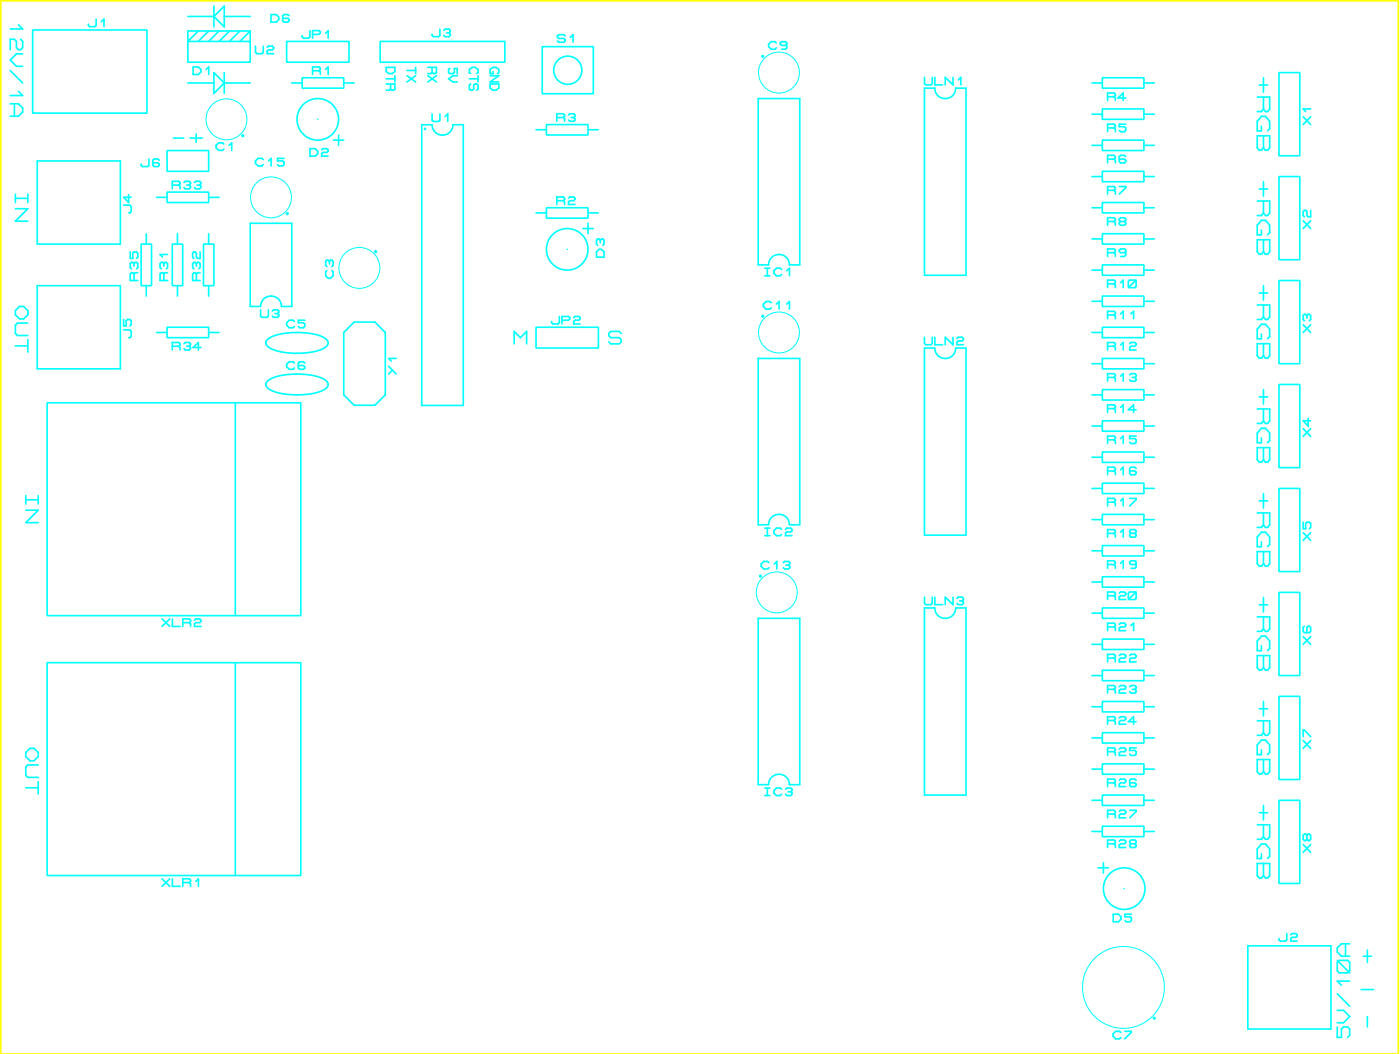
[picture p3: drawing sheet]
<svg xmlns="http://www.w3.org/2000/svg" width="171mm" height="129mm" viewBox="0 0 171 129" stroke-linecap="round" stroke-linejoin="round" font-family="sans-serif">
<g fill="none" stroke="#0ff" stroke-width=".2">
<path d="M1.2 12.7h1.1l.5 .5v.5l-.5 .5h-1.1M1.2 8.6l1.6 1.5M1.8 12.7v1.5M2.3 3l.5 .5h-1.6M2.3 11.2l.5 .5h-1.6M2.5 4.8l.3 .3v.7l-.3 .3h-.2l-.3-.3v-.7l-.2-.3h-.6v1.3M2.8 6.6h-.8l-.8 .7 .8 .8h.8M4 3.7h14v10.1h-14zM4.5 19.7h10.2v10.1h-10.2zM11.7 2.3v.8l-.1 .2h-.6l-.2-.2v-.2M12.4 2.6l.3-.3v1M18.2 19.4v.8l-.2 .1h-.6l-.2-.1v-.2"/>
<path d="M19.5 19.6l-.2-.2h-.5l-.1 .2v.6l.1 .1h.5l.2-.1v-.2l-.2-.1h-.6M20.4 18.4h5.1v2.5h-5.1zM21.2 16.9h1.3M23 5.1h7.6v2.5h-7.6zM23 10.1h3.1M23 2h3.1M23.2 16.9h1.5M23.6 8.2h.6l.3 .3v.3l-.3 .3h-.6zM24 16.4v1M24.2 3.8l-1.2 1.3v-1.3h7.6M25.2 8.5l.3-.3v.9M25.5 3.8l-1.3 1.3"/>
<path d="M26.1 .7v2.6M26.1 8.9l1.3 1.2-1.3 1.3zM26.8 3.8l-1.3 1.3M27.4 17.6l-.2-.2h-.5l-.3 .4v.3l.3 .3h.5l.2-.2M27.4 .7v2.6l-1.3-1.3zM27.4 8.9v2.5M27.4 10.1h3.2M27.4 2h3.2M28 17.8l.3-.4v1M28 3.8l-1.2 1.3M29.3 3.8l-1.3 1.3M30.6 3.8v1.3"/>
<path d="M30.6 3.8l-1.3 1.3M31.2 5.6v.8l.2 .2h.6l.2-.2v-.8M32.2 19.5l-.2-.2h-.5l-.3 .4v.3l.3 .3h.5l.2-.2M32.6 5.8l.2-.2h.5l.1 .2v.1l-.1 .2h-.5l-.2 .1v.4h.8M32.8 19.7l.3-.4v1M33.1 1.8h.7l.3 .3v.3l-.3 .3h-.7zM34.7 19.3h-.8v.4h.6l.2 .1v.3l-.2 .2h-.4l-.2-.2M35 5.1h7.6v2.5h-7.6zM35.3 1.9l-.1-.1h-.5l-.2 .1v.6l.2 .2h.5l.1-.2v-.1l-.1-.2h-.7M35.7 10.1h1.2M36.9 9.5h5.1v1.3h-5.1zM37.9 3.7v.8l-.2 .2h-.6l-.2-.2v-.2"/>
<path d="M37.9 18.2h.6l.3 .3v.3l-.3 .3h-.6zM38.2 4.2h.8l.1-.2v-.1l-.1-.2h-.8v1M38.2 8.6h.8M38.8 14.6h.1M39 8.6l.1-.1v-.2l-.1-.1h-.8v.9M39 8.6l.1 .2v.3M39.3 18.3l.2-.1h.4l.2 .1v.2l-.2 .1h-.4l-.2 .2v.3h.8M39.8 4l.3-.3v1M39.8 8.5l.3-.3v.9M40.7 17.1h1.3M41.4 16.5v1.3M42 10.1h1.3"/>
<path d="M46.5 5.1h15.2v2.5h-15.2zM47.2 8.2h1.1v.5l-.4 .3h-.4l-.3-.3zM47.2 10.3h1.1v.6l-.2 .1-.4-.1M47.2 9.6h1.1M47.7 10.9l-.2 .1h-.3M47.7 10.3v.6M48.3 9.2v.8M49.7 8.6h1.1M49.7 9.2l1.1 .8M50.8 8.2v.8M50.8 9.2l-1.1 .8M51.5 15.2h1.3a1.27 1.27 0 0 0 1.3 1.3 1.27 1.27 0 0 0 1.2-1.3h1.3v34.3h-5.1z"/>
<path d="M52.3 8.2h1v.7l-.1 .1-.4-.1M52.3 9.2l1 .8M52.8 8.2v.7M52.8 13.9v.8l.2 .1h.6l.2-.1v-.8M52.8 8.9l-.2 .1h-.3M53.3 9.2l-1 .8M53.8 3.6v.7l-.2 .2h-.6l-.2-.2v-.1M54.2 3.7l.2-.1h.5l.1 .1v.2l-.1 .1M54.4 14.2l.3-.3v.9M54.6 4h.3M54.9 4l.1 .2v.1l-.1 .2h-.5l-.2-.2M55 8.4l-.2 .1v.4l.2 .1h.3l.2-.1v-.5h.4v.6"/>
<path d="M55.9 9.2h-.6l-.5 .4 .5 .4h.6M57.4 9.6h1M57.5 9l-.1-.1v-.4l.3-.3h.4l.3 .3v.4l-.2 .1M57.5 10.3l-.1 .1v.5l.1 .1 .4-.1v-.5l.2-.1 .3 .1v.5l-.2 .1M58.4 9.2v.8M59.9 10.3h1.1v.5l-.4 .2h-.4l-.3-.2zM59.9 9.2h1.1l-1.1 .8h1.1M60.2 8.7v.3h-.3v-.5l.3-.3h.4l.4 .3v.4l-.2 .1M65.5 15.8h1.3M66.3 5.7h6.2v5.7h-6.2zM66.8 15.2h5.1v1.3h-5.1zM68 14.4h.8"/>
<path d="M68.8 14.4l.2-.2v-.2l-.2-.1h-.8v.9M68.8 14.4l.2 .1v.3M69.1 4.4l-.2-.2h-.6l-.2 .2v.1l.2 .2h.6l.2 .1v.2l-.2 .2h-.6l-.2-.2M69.5 14l.1-.1h.5l.2 .1v.2l-.2 .2M69.7 4.5l.3-.3v1M69.8 14.4h.3M70.1 14.4l.2 .1v.2l-.2 .1h-.5l-.1-.1M71.9 15.8h1.2M92.7 12h5v20.4h-1.2a1.27 1.27 0 0 0-1.3-1.3 1.27 1.27 0 0 0-1.3 1.3h-1.2zM94.9 5.2l-.2-.1h-.5l-.3 .3v.3l.3 .3h.5l.2-.2M96.1 5.4l-.1 .1h-.5l-.1-.1v-.2l.1-.1h.5l.1 .1v.6l-.1 .2h-.5M113 10.8h1.2a1.27 1.27 0 0 0 1.3 1.2 1.27 1.27 0 0 0 1.3-1.2h1.3v22.8h-5.1z"/>
<path d="M113 9.4v.8l.1 .2h.7l.1-.2v-.8M114.2 9.4v1h1M116.5 9.4v1l-1-1v1M117.1 9.8l.3-.4v1M133.4 10.1h1.3M133.4 13.9h1.3M133.4 17.8h1.3M134.7 9.5h5.1v1.3h-5.1zM134.7 13.3h5.1v1.3h-5.1zM134.7 17.1h5.1v1.3h-5.1zM135.4 11.8h.7M135.4 15.6h.7"/>
<path d="M135.4 19.4h.7M136.1 11.8l.2-.1v-.2l-.2-.1h-.7v.9M136.1 15.6l.2-.1v-.2l-.2-.1h-.7v.9M136.1 19.4l.2-.1v-.2l-.2-.1h-.7v.9M136.1 11.8l.2 .2v.3M136.1 15.6l.2 .2v.3M136.1 19.4l.2 .2v.3M137.6 15.2h-.8v.3h.6l.2 .1v.3l-.2 .2h-.5l-.1-.2M137.6 19.1l-.2-.1h-.5l-.1 .1v.6l.1 .2h.5l.2-.2v-.1l-.2-.2h-.6M137.6 12h-1l.7-.6v.9M139.8 10.1h1.3M139.8 13.9h1.3"/>
<path d="M139.8 17.8h1.3M153.6 16.6h1.6v1.5l-.3 .3h-.2l-.3-.3-.2 .3h-.3l-.3-.3zM153.6 11.9h1.6v1.4l-.3 .3h-.2l-.3-.3M153.9 10.4h1M154.2 15.4v.6h-.6v-1.2l.6-.6h.5l.5 .6v.9l-.3 .3M154.4 9.5v1.8M154.4 11.9v1.4M154.4 16.6v1.5M154.4 13.3l-.2 .3h-.6M156.3 8.9h2.5v10.1h-2.5zM159.3 14.3l.9 .9M160.2 14.3l-.9 .9"/>
<path d="M160.2 13.3h-.9l.3 .3M1.9 23.7v1M1.9 24.2h1.5M1.9 25.5h1.5l-1.5 1.5h1.5M2.4 37.4h.5l.5 .5v.6l-.5 .5h-.5l-.5-.5v-.6zM3.4 23.7v1M3.4 39.5h-1.3l-.2 .2v1l.2 .3h1.3M4.5 34.9h10.2v10.2h-10.2zM15.1 25.1h.8l.1 .1v.6l-.1 .2h-.2M15.1 39v.8h.3v-.6l.2-.2h.3l.1 .2v.5l-.1 .1M15.7 23.8v.9l-.6-.6h.9M15.9 30.8v.8h.3v-.7l.2-.1h.3l.1 .1v.5l-.1 .2"/>
<path d="M16.4 33.5l-.2-.2h-.1l-.2 .2v.8h.9M16.4 32.2l-.2-.2h-.1l-.2 .2v.5l.2 .1M16.4 32.2l.1-.2h.2l.1 .2v.5l-.1 .1M16.4 32.2v.3M16.4 33.5v.8M16.8 33.3h-.3l-.1 .2M17.2 29.8h1.3v5.1h-1.3zM17.9 28.5v1.3M17.9 34.9v1.3M19.1 24.1h1.3M20 33.5l-.1-.2h-.2l-.1 .2v.8h.9M20 32.2l-.1-.2h-.2l-.1 .2v.5l.1 .1"/>
<path d="M20 32.2v.3M20 33.5v.8M20 32.2l.2-.2h.1l.2 .2v.5l-.2 .1M20.4 23.5h5.1v1.2h-5.1zM20.4 40h5.1v1.2h-5.1zM20.5 33.3h-.3l-.2 .2M20.5 31.1h-.9l.3 .3M21.1 29.8h1.2v5.1h-1.2zM21.1 22.6h.7M21.7 28.5v1.3M21.7 34.9v1.3M21.8 22.6l.2-.1v-.2l-.2-.2h-.7v1"/>
<path d="M21.8 22.6l.2 .2v.3M22.5 22.3l.1-.2h.5l.2 .2v.2l-.2 .1M22.8 22.6h.3M23.1 22.6l.2 .2v.1l-.2 .2h-.5l-.1-.2M23.8 22.3l.1-.2h.5l.1 .2v.2l-.1 .1M24 32.2l.1-.2h.2l.2 .2v.5l-.2 .1M24 33.5l-.2-.2h-.1l-.2 .2v.8h1M24 32.2l-.2-.2h-.1l-.2 .2v.5l.2 .1M24 32.2v.3M24 33.5v.8M24.1 22.6h.3M24.4 22.6l.1 .2v.1l-.1 .2h-.5l-.1-.2"/>
<path d="M24.5 33.3h-.4l-.1 .2M24.5 30.8v.8h-.4l-.1-.2v-.5l-.2-.1h-.1l-.2 .1v.5l.2 .2M24.9 29.8h1.2v5.1h-1.2zM25.5 28.5v1.3M25.5 34.9v1.3M25.5 24.1h1.3M30.6 27.3h5.1v10.1h-1.3a1.27 1.27 0 0 0-1.3-1.2 1.27 1.27 0 0 0-1.3 1.2h-1.2zM31.8 37.8v.8l.2 .2h.6l.2-.2v-.8M33.3 38l.1-.2h.5l.2 .2v.2l-.2 .1M33.6 38.3h.3M33.9 38.3l.2 .2v.1l-.2 .2h-.5l-.1-.2M36 39.3l-.2-.2h-.5l-.3 .3v.3l.3 .3h.5l.2-.1"/>
<path d="M37.2 39.1h-.7v.3h.6l.1 .2v.3l-.1 .1h-.5l-.1-.1M39.9 33l-.1 .2v.5l.3 .3h.3l.3-.3v-.5l-.1-.2M40.3 31.9l.1-.1h.2l.1 .1v.5l-.1 .2M40.3 31.9l-.2-.1h-.2l-.1 .1v.5l.1 .2M40.3 31.9v.3M65.5 40h7.6v2.5h-7.6zM65.5 26h1.3M66.8 25.4h5.1v1.2h-5.1zM68 24.5h.8M68.4 38.7v.7l-.2 .2h-.6l-.2-.2v-.1M68.7 39.1h.8l.1-.1v-.2l-.1-.1h-.8v.9M68.8 24.5l.2-.1v-.2l-.2-.1h-.8v.9"/>
<path d="M68.8 24.5l.2 .2v.3M69.3 30.5h.1M69.5 24.2l.1-.1h.5l.2 .1v.2l-.2 .1h-.5l-.1 .2v.3h.8M70.1 38.8l.2-.1h.4l.2 .1v.2l-.2 .1h-.4l-.2 .2v.3h.8M71.2 27.9h1.3M71.9 26h1.2M71.9 27.3v1.2M72.9 30.8l.3-.3h.3l.3 .3v.6h-.9zM73.4 29.3l-.2-.1h-.2l-.1 .1v.5l.1 .2M73.4 29.3l.1-.1h.2l.1 .1v.5l-.1 .2M73.4 29.3v.4M93.5 32.8h.6"/>
<path d="M93.5 33.7h.6M93.8 32.8v.9M94.2 37l-.1-.2h-.5l-.3 .3v.3l.3 .4h.5l.1-.2M94.9 37.1l.3-.3v1M95.5 32.9l-.1-.1h-.5l-.3 .3v.3l.3 .3h.5l.1-.2M96.2 33.1l.3-.3v.9M96.2 37.1l.3-.3v1M133.4 29.2h1.3M133.4 21.6h1.3M133.4 25.4h1.3M133.4 33h1.3M133.4 36.8h1.3"/>
<path d="M134.7 20.9h5.1v1.3h-5.1zM134.7 24.7h5.1v1.3h-5.1zM134.7 28.5h5.1v1.3h-5.1zM134.7 32.4h5.1v1.2h-5.1zM134.7 36.2h5.1v1.2h-5.1zM134.7 40h5.1v1.2h-5.1zM135.4 23.2h.7M135.4 27.1h.7M135.4 30.9h.7M135.4 34.7h.7M135.4 38.5h.7M136.1 23.2l.2-.1v-.2l-.2-.1h-.7v.9"/>
<path d="M136.1 27.1l.2-.2v-.2l-.2-.1h-.7v.9M136.1 30.9l.2-.2v-.1l-.2-.2h-.7v.9M136.1 34.7l.2-.2v-.1l-.2-.2h-.7v.9M136.1 38.5l.2-.2v-.1l-.2-.2h-.7v.9M136.1 23.2l.2 .2v.3M136.1 27.1l.2 .1v.3M136.1 30.9l.2 .1v.3M136.1 34.7l.2 .1v.3M136.1 38.5l.2 .1v.3M136.8 22.8h.8v.1l-.8 .8M136.9 27.1l-.1-.2v-.2l.1-.1h.5l.2 .1v.2l-.2 .2M136.9 27.1l-.1 .1v.2l.1 .1h.5l.2-.1v-.2l-.2-.1"/>
<path d="M136.9 34.5l.4-.3v.9M136.9 38.3l.4-.3v.9M136.9 27.1h.5M137.6 30.7l-.2 .2h-.5l-.1-.2v-.1l.1-.2h.5l.2 .2v.6l-.2 .1h-.5M137.9 34.4l.2-.2h.6l.1 .2v.6l-.1 .1h-.6l-.2-.1zM138.2 38.3l.3-.3v.9M138.8 34.2l-.9 .9M139.8 29.2h1.3M139.8 21.6h1.3M139.8 25.4h1.3M139.8 33h1.3M139.8 36.8h1.3"/>
<path d="M153.6 37.3h1.6v1.4l-.3 .3h-.2l-.3-.3M153.6 24.6h1.6v1.4l-.3 .3h-.2l-.3-.3M153.6 29.3h1.6v1.5l-.3 .3h-.2l-.3-.3-.2 .3h-.3l-.3-.3zM153.9 23.1h1M153.9 35.8h1M154.2 28.1v.6h-.6v-1.2l.6-.6h.5l.5 .6v.9l-.3 .3M154.4 38.7l-.2 .3h-.6M154.4 22.2v1.8M154.4 24.6v1.4M154.4 29.3v1.5M154.4 34.9v1.8M154.4 37.3v1.4"/>
<path d="M154.4 26l-.2 .3h-.6M156.3 21.6h2.5v10.1h-2.5zM156.3 34.3h2.5v10.1h-2.5zM159.3 27l.9 .9M159.3 39.7l.9 .9M159.7 38.6l-.1-.2h-.2l-.1 .2v.4l.1 .2M159.7 38.6v.3M159.7 38.6l.2-.2h.1l.2 .2v.4l-.2 .2M160.2 27l-.9 .9M160.2 25.7v.8h-.3l-.2-.2v-.4l-.1-.2h-.2l-.1 .2v.4l.1 .2M160.2 39.7l-.9 .9M1.9 42.3h1.5"/>
<path d="M3.4 41.5v1.5M5.8 49.2h31v26h-31zM15.1 40.3h.8l.1 .2v.6l-.1 .1h-.2M19.1 40.6h1.3M21.1 42.3h.7M21.8 42.3l.2-.2v-.1l-.2-.2h-.7v1M21.8 42.3l.2 .1v.4M22.5 42l.1-.2h.5l.2 .2v.1l-.2 .2M22.8 42.3h.3M23.1 42.3l.2 .1v.2l-.2 .2h-.5l-.1-.2M24.5 42.4h-.9l.6-.6v1M25.5 40.6h1.3"/>
<path d="M28.8 49.2v26M32.6 41.6a3.2 3.2 0 0 1 2-.9 8.8 8.8 0 0 1 5.1 .6l.3 .3 .1 .3a1.57 1.57 0 0 1-1.4 1 9 9 0 0 1-5.8-.4l-.3-.3-.1-.3zM32.6 46.7a3.2 3.2 0 0 1 2-.9 8.8 8.8 0 0 1 5.1 .6l.3 .3 .1 .3a1.57 1.57 0 0 1-1.4 1 9 9 0 0 1-5.8-.5l-.3-.2-.1-.3zM36 44.3l-.2-.1h-.5l-.3 .3v.3l.3 .3h.5l.2-.1M37.2 44.3l-.1-.1h-.5l-.1 .1v.7l.1 .1h.5l.1-.1v-.2l-.1-.1h-.6M42 40.6l1.3-1.3h2.5l1.3 1.3v7.6l-1.3 1.3h-2.5l-1.3-1.3zM47.5 44.7l.9 1M48 45.2l-.5 .5M48.4 43.8h-.9l.3 .3M62.8 42v-1.5l.8 .7 .8-.7v1.5M75.9 40.7l-.2-.2h-1.1l-.2 .2v.3l.2 .2h1.1l.2 .3v.3l-.2 .2h-1.1l-.2-.2M92.7 43.8h5v20.3h-1.2a1.27 1.27 0 0 0-1.3-1.3 1.27 1.27 0 0 0-1.3 1.3h-1.2z"/>
<path d="M113 42.5h1.2a1.27 1.27 0 0 0 1.3 1.3 1.27 1.27 0 0 0 1.3-1.3h1.3v22.9h-5.1zM113 41.2v.8l.1 .1h.7l.1-.1v-.8M114.2 41.2v.9h1M116.5 41.2v.9l-1-.9v.9M116.9 41.3l.2-.1h.5l.1 .1v.2l-.1 .2h-.5l-.2 .1v.3h.8M133.4 40.6h1.3M133.4 44.4h1.3M133.4 48.2h1.3M133.4 52h1.3M133.4 55.9h1.3M133.4 59.7h1.3M134.7 43.8h5.1v1.3h-5.1z"/>
<path d="M134.7 47.6h5.1v1.3h-5.1zM134.7 51.4h5.1v1.3h-5.1zM134.7 55.2h5.1v1.3h-5.1zM134.7 59h5.1v1.3h-5.1zM135.4 42.3h.7M135.4 46.1h.7M135.4 49.9h.7M135.4 53.7h.7M135.4 57.5h.7M136.1 42.3l.2-.2v-.1l-.2-.2h-.7v1M136.1 46.1l.2-.1v-.2l-.2-.2h-.7v1M136.1 49.9l.2-.1v-.2l-.2-.1h-.7v.9"/>
<path d="M136.1 53.7l.2-.1v-.2l-.2-.1h-.7v.9M136.1 57.5l.2-.1v-.2l-.2-.1h-.7v.9M136.1 42.3l.2 .1v.4M136.1 46.1l.2 .2v.3M136.1 49.9l.2 .2v.3M136.1 53.7l.2 .2v.3M136.1 57.5l.2 .2v.3M136.9 42.1l.4-.3v1M136.9 46l.4-.4v1M136.9 49.8l.4-.3v.9M136.9 53.6l.4-.3v.9M136.9 57.4l.4-.3v.9"/>
<path d="M138.1 42l.1-.2h.5l.1 .2v.1l-.1 .2h-.5l-.1 .1v.4h.7M138.1 45.8l.1-.2h.5l.1 .2v.2l-.1 .1M138.4 46.1h.3M138.7 46.1l.1 .2v.1l-.1 .2h-.5l-.1-.2M138.8 53.3h-.7v.3h.6l.1 .1v.3l-.1 .2h-.5l-.1-.2M138.8 57.2l-.1-.1h-.5l-.1 .1v.6l.1 .2h.5l.1-.2v-.1l-.1-.2h-.6M138.8 50.1h-.9l.6-.6v.9M139.8 40.6h1.3M139.8 44.4h1.3M139.8 48.2h1.3M139.8 52h1.3M139.8 55.9h1.3"/>
<path d="M139.8 59.7h1.3M153.6 42h1.6v1.5l-.3 .3h-.2l-.3-.3-.2 .3h-.3l-.3-.3zM153.6 50h1.6v1.4l-.3 .3h-.2l-.3-.3M153.6 54.7h1.6v1.5l-.3 .3h-.2l-.3-.3-.2 .3h-.3l-.3-.3zM153.9 48.5h1M154.2 40.8v.6h-.6v-1.2l.6-.6h.5l.5 .6v.9l-.3 .3M154.2 53.5v.6h-.6v-1.2l.6-.6h.5l.5 .6v.9l-.3 .3M154.4 42v1.5M154.4 47.6v1.8M154.4 50v1.4M154.4 54.7v1.5M154.4 51.4l-.2 .3h-.6"/>
<path d="M156.3 47h2.5v10.1h-2.5zM156.3 59.7h2.5v10.1h-2.5zM159.3 52.4l.9 .9M159.9 51.1v.9l-.6-.6h.9M160.2 52.4l-.9 .9M3.1 61.1h1.6M3.1 60.5v1.1M3.1 62.3h1.6l-1.6 1.5h1.6M4.7 60.5v1.1M19.8 75.6l.9 .9M20.7 75.6l-.9 .9M21.1 75.6v.9h.9"/>
<path d="M22.3 76.1h.8M23.1 76.1l.2-.2v-.1l-.2-.2h-.8v.9M23.1 76.1l.2 .1v.3M23.8 75.8l.1-.2h.5l.2 .2v.1l-.2 .2h-.5l-.1 .1v.3h.8M92.7 75.5h5v20.4h-1.2a1.27 1.27 0 0 0-1.3-1.3 1.27 1.27 0 0 0-1.3 1.3h-1.2zM93.5 64.5h.6M93.5 65.4h.6M93.8 64.5v.9M94 68.7l-.2-.1h-.5l-.3 .3v.3l.3 .3h.5l.2-.2M94.6 68.9l.3-.3v.9M95.5 64.7l-.1-.2h-.5l-.3 .3v.3l.3 .3h.5l.1-.1M95.7 68.7l.2-.1h.5l.1 .1v.2l-.1 .1"/>
<path d="M96 64.7l.2-.2h.4l.2 .2v.1l-.2 .2h-.4l-.2 .1v.3h.8M96 69h.4M96.4 69l.1 .2v.1l-.1 .2h-.5l-.2-.2M113 74.3h1.2a1.27 1.27 0 0 0 1.3 1.2 1.27 1.27 0 0 0 1.3-1.2h1.3v22.8h-5.1zM113 72.9v.8l.1 .2h.7l.1-.2v-.8M114.2 72.9v1h1M116.5 72.9v1l-1-1v1M116.9 73.1l.2-.2h.5l.1 .2v.2l-.1 .1M117.3 73.4h.3M117.6 73.4l.1 .2v.1l-.1 .2h-.5l-.2-.2M133.4 63.5h1.3M133.4 67.3h1.3"/>
<path d="M133.4 71.1h1.3M133.4 74.9h1.3M133.4 78.7h1.3M134.7 62.8h5.1v1.3h-5.1zM134.7 66.6h5.1v1.3h-5.1zM134.7 70.5h5.1v1.2h-5.1zM134.7 74.3h5.1v1.2h-5.1zM134.7 78.1h5.1v1.2h-5.1zM135.4 61.3h.7M135.4 65.2h.7M135.4 69h.7M135.4 72.8h.7"/>
<path d="M135.4 76.6h.7M136.1 76.6l.2-.2v-.1l-.2-.2h-.7v.9M136.1 61.3l.2-.1v-.2l-.2-.1h-.7v.9M136.1 65.2l.2-.2v-.2l-.2-.1h-.7v.9M136.1 69l.2-.2v-.1l-.2-.2h-.7v.9M136.1 72.8l.2-.2v-.1l-.2-.2h-.7v.9M136.1 61.3l.2 .2v.3M136.1 65.2l.2 .1v.3M136.1 69l.2 .1v.3M136.1 72.8l.2 .1v.3M136.1 76.6l.2 .1v.3M136.8 72.5l.1-.2h.5l.2 .2v.1l-.2 .2h-.5l-.1 .1v.3h.8"/>
<path d="M136.8 76.3l.1-.2h.5l.2 .2v.1l-.2 .2h-.5l-.1 .1v.3h.8M136.9 61.2l.4-.3v.9M136.9 65l.4-.3v.9M136.9 68.8l.4-.3v.9M137.9 72.5l.2-.2h.6l.1 .2v.6l-.1 .1h-.6l-.2-.1zM138.1 60.9h.7v.1l-.7 .8M138.2 65.2l-.1-.2v-.2l.1-.1h.5l.1 .1v.2l-.1 .2M138.2 65.2l-.1 .1v.2l.1 .1h.5l.1-.1v-.2l-.1-.1M138.2 76.4l.3-.3v.9M138.2 65.2h.5M138.8 68.8l-.1 .2h-.5l-.1-.2v-.1l.1-.2h.5l.1 .2v.6l-.1 .1h-.5M138.8 72.3l-.9 .9"/>
<path d="M139.8 63.5h1.3M139.8 67.3h1.3M139.8 71.1h1.3M139.8 74.9h1.3M139.8 78.7h1.3M153.6 62.7h1.6v1.4l-.3 .3h-.2l-.3-.3M153.6 67.4h1.6v1.5l-.3 .3h-.2l-.3-.3-.2 .3h-.3l-.3-.3zM153.6 75.4h1.6v1.4l-.3 .3h-.2l-.3-.3M153.9 73.9h1M153.9 61.2h1M154.2 66.2v.6h-.6v-1.2l.6-.6h.5l.5 .6v.9l-.3 .3M154.2 78.9v.6h-.6v-1.2l.6-.6h.5l.5 .6v.9l-.3 .3"/>
<path d="M154.4 60.3v1.8M154.4 62.7v1.4M154.4 67.4v1.5M154.4 73v1.8M154.4 75.4v1.4M154.4 64.1l-.2 .3h-.6M154.4 76.8l-.2 .3h-.6M156.3 72.4h2.5v10.1h-2.5zM159.3 63.8v.8h.3v-.6l.1-.2h.3l.2 .2v.4l-.2 .2M159.3 65.1l.9 .9M159.3 77.8l.9 .9M159.4 76.5l-.1 .2v.4l.1 .2h.6l.2-.2v-.4l-.2-.2h-.1l-.2 .2v.6"/>
<path d="M160.2 65.1l-.9 .9M160.2 77.8l-.9 .9M3.1 91.9l.6-.5h.5l.5 .5v.5l-.5 .5h-.5l-.6-.5zM3.1 96.2h1.6M4.7 95.5v1.5M4.7 93.4h-1.3l-.3 .3v1l.3 .3h1.3M5.8 81h31v26h-31zM28.8 81v26M93.5 96.3h.6M93.5 97.2h.6M93.8 96.3v.9M95.5 96.4l-.1-.1h-.5l-.3 .3v.3l.3 .3h.5l.1-.2"/>
<path d="M96 96.4l.2-.1h.4l.2 .1v.2l-.2 .1M96.3 96.7h.3M96.6 96.7l.2 .2v.1l-.2 .2h-.4l-.2-.2M133.4 82.5h1.3M133.4 86.3h1.3M133.4 90.1h1.3M133.4 94h1.3M133.4 97.8h1.3M134.7 81.9h5.1v1.3h-5.1zM134.7 85.7h5.1v1.3h-5.1zM134.7 89.5h5.1v1.3h-5.1zM134.7 93.3h5.1v1.3h-5.1z"/>
<path d="M134.7 97.1h5.1v1.3h-5.1zM135.4 80.4h.7M135.4 84.2h.7M135.4 88h.7M135.4 91.8h.7M135.4 95.6h.7M135.4 99.4h.7M136.1 80.4l.2-.2v-.1l-.2-.2h-.7v1M136.1 84.2l.2-.1v-.2l-.2-.2h-.7v1M136.1 88l.2-.1v-.2l-.2-.1h-.7v.9M136.1 91.8l.2-.1v-.2l-.2-.1h-.7v.9M136.1 95.6l.2-.1v-.2l-.2-.1h-.7v.9"/>
<path d="M136.1 99.4l.2-.1v-.2l-.2-.1h-.7v.9M136.1 80.4l.2 .1v.4M136.1 84.2l.2 .2v.3M136.1 88l.2 .2v.3M136.1 91.8l.2 .2v.3M136.1 95.6l.2 .2v.3M136.1 99.4l.2 .2v.3M136.8 80.1l.1-.2h.5l.2 .2v.1l-.2 .2h-.5l-.1 .1v.4h.8M136.8 83.9l.1-.2h.5l.2 .2v.2l-.2 .1h-.5l-.1 .2v.3h.8M136.8 87.7l.1-.1h.5l.2 .1v.2l-.2 .1h-.5l-.1 .2v.3h.8M136.8 91.5l.1-.1h.5l.2 .1v.2l-.2 .1h-.5l-.1 .2v.3h.8M136.8 95.3l.1-.1h.5l.2 .1v.2l-.2 .1h-.5l-.1 .2v.3h.8"/>
<path d="M136.8 99.1l.1-.1h.5l.2 .1v.2l-.2 .1h-.5l-.1 .2v.3h.8M138.1 80.1l.1-.2h.5l.1 .2v.1l-.1 .2h-.5l-.1 .1v.4h.7M138.1 83.9l.1-.2h.5l.1 .2v.2l-.1 .1M138.1 99h.7v.1l-.7 .8M138.4 84.2h.3M138.7 84.2l.1 .2v.1l-.1 .2h-.5l-.1-.2M138.8 91.4h-.7v.3h.6l.1 .1v.3l-.1 .2h-.5l-.1-.2M138.8 95.3l-.1-.1h-.5l-.1 .1v.6l.1 .2h.5l.1-.2v-.1l-.1-.2h-.6M138.8 88.2h-.9l.6-.6v.9M139.8 82.5h1.3M139.8 86.3h1.3M139.8 90.1h1.3"/>
<path d="M139.8 94h1.3M139.8 97.8h1.3M153.6 80.1h1.6v1.5l-.3 .3h-.2l-.3-.3-.2 .3h-.3l-.3-.3zM153.6 88.1h1.6v1.4l-.3 .3h-.2l-.3-.3M153.6 92.8h1.6v1.5l-.3 .3h-.2l-.3-.3-.2 .3h-.3l-.3-.3zM153.9 86.6h1M153.9 99.3h1M154.2 91.6v.6h-.6v-1.2l.6-.6h.5l.5 .6v.9l-.3 .3M154.4 80.1v1.5M154.4 85.7v1.8M154.4 88.1v1.4M154.4 92.8v1.5"/>
<path d="M154.4 98.4v1.8M154.4 89.5l-.2 .3h-.6M156.3 85.1h2.5v10.1h-2.5zM156.3 97.8h2.5v10.1h-2.5zM159.3 90v-.8h.1l.8 .8M159.3 90.5l.9 .9M160.2 90.5l-.9 .9M19.8 107.4l.9 .9M20.7 107.4l-.9 .9M21.1 107.4v.9h.9M22.3 107.8h.8M23.1 107.8l.2-.1v-.2l-.2-.1h-.8v.9"/>
<path d="M23.1 107.8l.2 .2v.3M23.9 107.7l.3-.3v.9M133.4 101.6h1.3M134.2 106h1.3M134.7 100.9h5.1v1.3h-5.1zM134.8 105.4v1.3M135.4 103.1h.7M136 111.7h.7l.3 .3v.3l-.3 .3h-.7zM136.1 103.1l.2-.2v-.1l-.2-.2h-.7v.9M136.1 103.1l.2 .1v.3M136.8 102.8l.1-.2h.5l.2 .2v.1l-.2 .2h-.5l-.1 .1v.3h.8M137.4 108.6h.1"/>
<path d="M138.2 103.1l-.1-.2v-.1l.1-.2h.5l.1 .2v.1l-.1 .2M138.2 103.1h.5M138.2 103.1l-.1 .1v.2l.1 .1h.5l.1-.1v-.2l-.1-.1M138.3 111.7h-.8v.3h.6l.2 .1v.3l-.2 .2h-.5l-.1-.2M139.8 101.6h1.3M152.5 115.5h10.2v10.2h-10.2zM153.6 100.8h1.6v1.4l-.3 .3h-.2l-.3-.3M153.6 105.5h1.6v1.5l-.3 .3h-.2l-.3-.3-.2 .3h-.3l-.3-.3zM154.2 104.3v.6h-.6v-1.2l.6-.6h.5l.5 .6v.9l-.3 .3M154.4 100.8v1.4M154.4 105.5v1.5M154.4 102.2l-.2 .3h-.6"/>
<path d="M157.3 114v.8l-.2 .2h-.6l-.2-.2v-.1M157.7 114.2l.2-.2h.5l.1 .2v.2l-.1 .1h-.5l-.2 .2v.3h.8M159.3 103.2l.9 .9M159.7 102.1l-.1-.2h-.2l-.1 .2v.4l.1 .2h.2l.1-.2M159.7 102.1v.4M159.7 102.1l.2-.2h.1l.2 .2v.4l-.2 .2h-.1l-.2-.2M160.2 103.2l-.9 .9M163.4 117.3l1.5 1.5M163.7 117.3h1l.2 .3v1l-.2 .2h-1l-.3-.2v-1zM164.4 115.3v1.5M164.9 115.3h-1l-.5 .5v.5l.5 .5h1M164.9 119.9h-1.5l.5 .5"/>
<path d="M166.6 116.8h1M167.1 116.1v1.5M137 126.1l-.2-.1h-.5l-.3 .3v.3l.3 .3h.5l.2-.2M137.5 126h.7v.1l-.7 .8M163.4 125.5v1.2h.5v-1l.3-.2h.5l.2 .2v.8l-.2 .2M163.4 123.4h.8l.7 .8-.7 .7h-.8M163.4 121.4l1.5 1.5M166.3 120.9h1.6M167.1 124.2v1.3"/>
<circle cx="29.7" cy="16.6" r=".1"/>
<circle cx="38.8" cy="14.6" r="2.54"/>
<circle cx="51.9" cy="15.7" r=".07"/>
<circle cx="69.4" cy="8.6" r="1.72"/>
<circle cx="93.2" cy="6.9" r=".1"/>
<circle cx="35.1" cy="26.1" r=".1"/>
<circle cx="45.9" cy="30.7" r=".1"/>
<circle cx="69.3" cy="30.5" r="2.54"/>
<circle cx="93.2" cy="38.6" r=".1"/>
<circle cx="92.9" cy="70.4" r=".1"/>
<circle cx="137.4" cy="108.6" r="2.54"/>
<circle cx="141.1" cy="124.4" r=".1"/>
</g>
<path d="M.1 .1h170.8v128.7h-170.8z" fill="none" stroke="#ff0" stroke-width=".2"/>
<g fill="none" stroke="#0ff" stroke-width=".12">
<circle cx="27.7" cy="14.6" r="2.5"/>
<circle cx="95.2" cy="8.9" r="2.5"/>
<circle cx="33.1" cy="24.1" r="2.5"/>
<circle cx="43.9" cy="32.7" r="2.5"/>
<circle cx="95.2" cy="40.6" r="2.5"/>
<circle cx="94.9" cy="72.4" r="2.5"/>
<circle cx="137.3" cy="120.6" r="5"/>
</g>
</svg>
